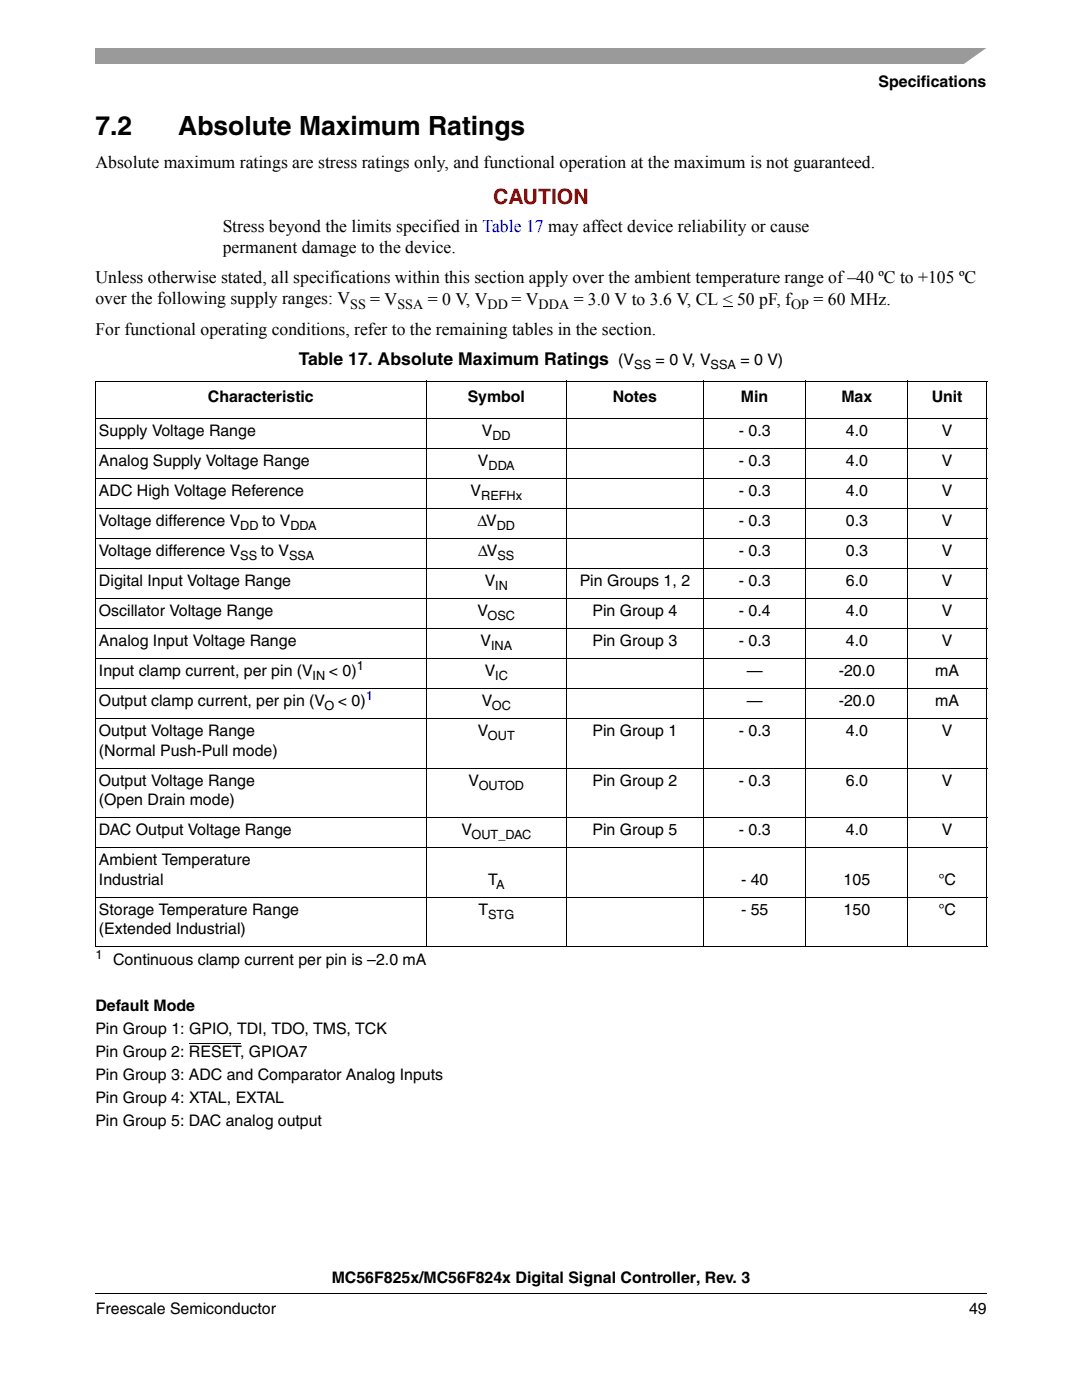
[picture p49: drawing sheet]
<svg xmlns="http://www.w3.org/2000/svg" width="216mm" height="279mm" viewBox="0 0 216 279" stroke-linecap="round" stroke-linejoin="round" font-family="sans-serif">
<defs><g id="words">
<g font-size="5.3">
<text x="19" y="27">7.2</text>
<text x="35.6" y="27">Absolute Maximum Ratings</text>
</g>
<text font-size="4.2" fill="#f00" x="98.4" y="40.8">CAUTION</text>
<g font-size="3.5">
<text x="19" y="33.6">Absolute maximum ratings are stress ratings only, and functional operation at the maximum is not guaranteed.</text>
<text x="44.4" y="46.3">Stress beyond the limits specified in Table 17 may affect device reliability or cause</text>
<text x="44.4" y="50.5">permanent damage to the device.</text>
<text x="19.1" y="56.5">Unless otherwise stated, all specifications within this section apply over the ambient temperature range of –40 ºC to +105 ºC</text>
<text x="19.1" y="60.8">over the following supply ranges: V</text>
<text x="73.9" y="60.8">= V</text>
<text x="85.4" y="60.8">= 0 V, V</text>
<text x="102" y="60.8">= V</text>
<text x="114.5" y="60.8">= 3.0 V to 3.6 V, CL &lt; 50 pF, f</text>
<text x="162.3" y="60.8">= 60 MHz.</text>
<text x="19.1" y="66.8">For functional operating conditions, refer to the remaining tables in the section.</text>
<text x="59.6" y="72.8">Table 17. Absolute Maximum Ratings (V</text>
</g>
<g font-size="3.2">
<text x="175.3" y="17.4">Specifications</text>
<text x="130.8" y="72.8">= 0 V, V</text>
<text x="147.7" y="72.8">= 0 V)</text>
<text x="41.5" y="80.3">Characteristic</text>
<text x="93.3" y="80.3">Symbol</text>
<text x="122.3" y="80.3">Notes</text>
<text x="147.9" y="80.3">Min</text>
<text x="167.9" y="80.3">Max</text>
<text x="185.9" y="80.3">Unit</text>
<text x="19.7" y="87">Supply Voltage Range</text>
<text x="96.2" y="87">V</text>
<text x="147.4" y="87">- 0.3</text>
<text x="168.8" y="87">4.0</text>
<text x="188" y="87">V</text>
<text x="19.7" y="93">Analog Supply Voltage Range</text>
<text x="95.4" y="93">V</text>
<text x="147.4" y="93">- 0.3</text>
<text x="168.8" y="93">4.0</text>
<text x="188" y="93">V</text>
<text x="19.7" y="99">ADC High Voltage Reference</text>
<text x="93.9" y="99">V</text>
<text x="147.4" y="99">- 0.3</text>
<text x="168.8" y="99">4.0</text>
<text x="188" y="99">V</text>
<text x="19.7" y="105">Voltage difference V</text>
<text x="52.3" y="105">to V</text>
<text x="95.3" y="105">ΔV</text>
<text x="147.4" y="105">- 0.3</text>
<text x="168.8" y="105">0.3</text>
<text x="188" y="105">V</text>
<text x="19.7" y="111">Voltage difference V</text>
<text x="52" y="111">to V</text>
<text x="95.4" y="111">ΔV</text>
<text x="147.4" y="111">- 0.3</text>
<text x="168.8" y="111">0.3</text>
<text x="188" y="111">V</text>
<text x="19.7" y="117">Digital Input Voltage Range</text>
<text x="96.7" y="117">V</text>
<text x="115.7" y="117">Pin Groups 1, 2</text>
<text x="147.4" y="117">- 0.3</text>
<text x="168.8" y="117">6.0</text>
<text x="187.9" y="117">V</text>
<text x="19.7" y="123">Oscillator Voltage Range</text>
<text x="95.3" y="123">V</text>
<text x="118.2" y="123">Pin Group 4</text>
<text x="147.4" y="123">- 0.4</text>
<text x="168.8" y="123">4.0</text>
<text x="188" y="123">V</text>
<text x="19.7" y="129">Analog Input Voltage Range</text>
<text x="95.9" y="129">V</text>
<text x="118.2" y="129">Pin Group 3</text>
<text x="147.4" y="129">- 0.3</text>
<text x="168.8" y="129">4.0</text>
<text x="188" y="129">V</text>
<text x="19.7" y="135">Input clamp current, per pin (V</text>
<text x="65.6" y="135">&lt; 0)</text>
<text x="96.7" y="135">V</text>
<text x="149" y="135">—</text>
<text x="167.4" y="135">-20.0</text>
<text x="186.6" y="135">mA</text>
<text x="19.7" y="141">Output clamp current, per pin (V</text>
<text x="67.4" y="141">&lt; 0)</text>
<text x="96.1" y="141">V</text>
<text x="149" y="141">—</text>
<text x="167.4" y="141">-20.0</text>
<text x="186.6" y="141">mA</text>
<text x="19.7" y="147">Output Voltage Range</text>
<text x="95.4" y="147">V</text>
<text x="118.2" y="147">Pin Group 1</text>
<text x="147.4" y="147">- 0.3</text>
<text x="168.8" y="147">4.0</text>
<text x="188" y="147">V</text>
<text x="19.7" y="150.9">(Normal Push-Pull mode)</text>
<text x="19.7" y="156.8">Output Voltage Range</text>
<text x="19.7" y="160.7">(Open Drain mode)</text>
<text x="93.5" y="156.8">V</text>
<text x="118.2" y="156.8">Pin Group 2</text>
<text x="147.4" y="156.8">- 0.3</text>
<text x="168.8" y="156.8">6.0</text>
<text x="188" y="156.8">V</text>
<text x="19.7" y="166.7">DAC Output Voltage Range</text>
<text x="92.1" y="166.7">V</text>
<text x="118.2" y="166.7">Pin Group 5</text>
<text x="147.4" y="166.7">- 0.3</text>
<text x="168.8" y="166.7">4.0</text>
<text x="188" y="166.7">V</text>
<text x="19.7" y="172.7">Ambient Temperature</text>
<text x="19.7" y="176.6">Industrial</text>
<text x="97.4" y="176.6">T</text>
<text x="147.9" y="176.6">- 40</text>
<text x="168.3" y="176.6">105</text>
<text x="187.2" y="176.6">°C</text>
<text x="19.7" y="182.6">Storage Temperature Range</text>
<text x="95.5" y="182.6">T</text>
<text x="147.9" y="182.6">- 55</text>
<text x="168.3" y="182.6">150</text>
<text x="187.2" y="182.6">°C</text>
<text x="19.7" y="186.5">(Extended Industrial)</text>
<text x="22.6" y="192.7">Continuous clamp current per pin is –2.0 mA</text>
<text x="19" y="201.8">Default Mode</text>
<text x="19" y="206.4">Pin Group 1: GPIO, TDI, TDO, TMS, TCK</text>
<text x="19" y="211">Pin Group 2: RESET, GPIOA7</text>
<text x="19" y="215.6">Pin Group 3: ADC and Comparator Analog Inputs</text>
<text x="19" y="220.2">Pin Group 4: XTAL, EXTAL</text>
<text x="19" y="224.7">Pin Group 5: DAC analog output</text>
<text x="66.2" y="256.1">MC56F825x/MC56F824x Digital Signal Controller, Rev. 3</text>
<text x="19.1" y="262.2">Freescale Semiconductor</text>
<text x="193.4" y="262.2">49</text>
</g>
<g font-size="2.8">
<text x="69.9" y="61.7">SS</text>
<text x="79.3" y="61.7">SSA</text>
<text x="97.3" y="61.7">DD</text>
<text x="107.5" y="61.7">DDA</text>
<text x="157.9" y="61.7">OP</text>
</g>
<g font-size="2.5">
<text x="126.6" y="73.6">SS</text>
<text x="141.8" y="73.6">SSA</text>
<text x="98.3" y="87.8">DD</text>
<text x="97.5" y="93.8">DDA</text>
<text x="96" y="99.8">REFHx</text>
<text x="47.9" y="105.8">DD</text>
<text x="58" y="105.8">DDA</text>
<text x="99.1" y="105.8">DD</text>
<text x="47.9" y="111.8">SS</text>
<text x="57.7" y="111.8">SSA</text>
<text x="99.3" y="111.8">SS</text>
<text x="98.8" y="117.8">IN</text>
<text x="97.3" y="123.8">OSC</text>
<text x="98" y="129.8">INA</text>
<text x="62.4" y="135.8">IN</text>
<text x="71.2" y="133.7">1</text>
<text x="98.8" y="135.8">IC</text>
<text x="64.7" y="141.8">O</text>
<text x="98.1" y="141.8">OC</text>
<text x="97.4" y="147.8">OUT</text>
<text x="95.5" y="157.6">OUTOD</text>
<text x="94.1" y="167.5">OUT_DAC</text>
<text x="99" y="177.4">A</text>
<text x="97.4" y="183.4">STG</text>
<text x="19" y="191.4">1</text>
</g>
<text font-size="2.5" fill="#0000b3" x="73" y="139.7">1</text>
</g></defs>
<path d="M19 258v.2z" fill="#000"/>
<path d="M19 258.1h177.8" fill="none" stroke="#000" stroke-width=".2"/>
<path d="M19 9.5h177.8v3.2h-177.8z" fill="#9a9a9a"/>
<path d="M192 13l5.3-3.8h1.5v3.8z" fill="#fff"/>
<path d="M144.2 61.1h2v.1h-2z" fill="#000"/>
<path d="M19 189h177.9v1.5h-177.9z" fill="#fff"/>
<g fill="none" stroke="#000" stroke-width=".2">
<path d="M18.9 76.1h178.1M19 76.1v112.8M85.1 76v113M113 76v113M140.4 76v113M160.8 76v113M181.1 76v113M196.9 76.1v112.8M18.9 83.5h178.1M18.9 89.5h178.1M18.9 95.5h178.1M18.9 101.5h178.1"/>
<path d="M18.9 107.5h178.1M18.9 113.5h178.1M18.9 119.4h178.1M18.9 125.5h178.1M18.9 131.4h178.1M18.9 137.4h178.1M18.9 143.4h178.1M18.9 153.3h178.1M18.9 163.2h178.1M18.9 169.2h178.1M18.9 179.1h178.1M18.9 189h178.1"/>
<path d="M37.7 208.2h10.2"/>
</g>
<use href="#words"/>
</svg>
